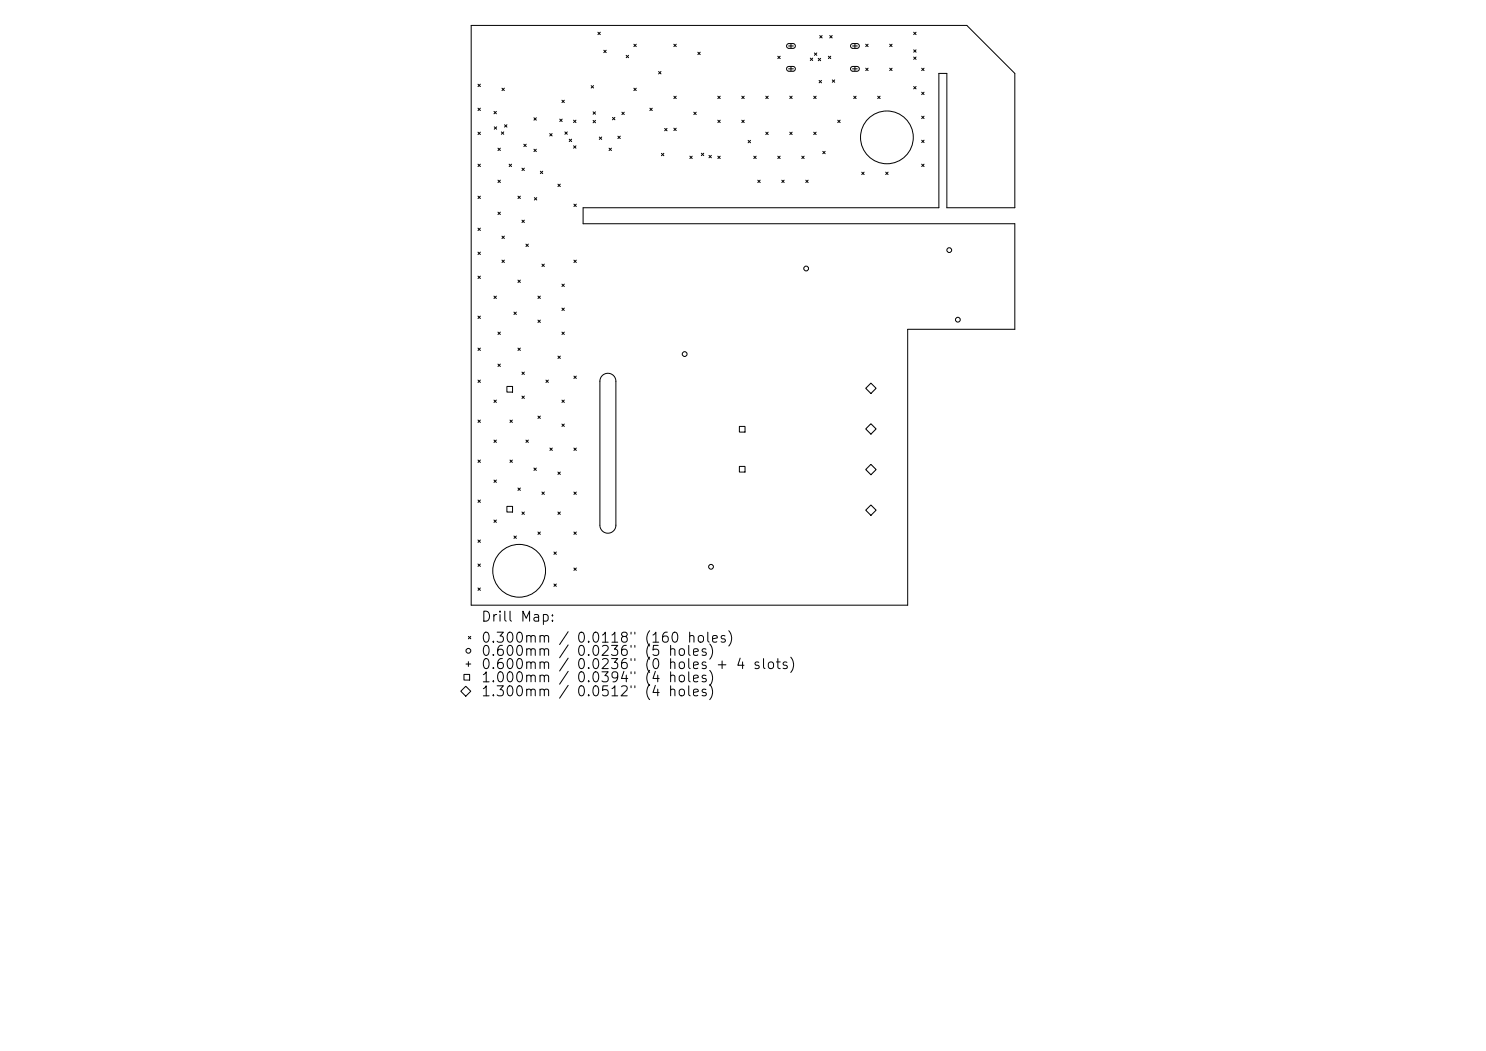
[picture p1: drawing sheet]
<svg xmlns="http://www.w3.org/2000/svg" width="297mm" height="210mm" viewBox="0 0 297 210" stroke-linecap="round" stroke-linejoin="round" font-family="sans-serif">
<defs><g id="words">
<g font-size="2">
<text x="96" y="124.7">Drill Map:</text>
<text x="96" y="128.9">0.300mm / 0.0118&quot; (160 holes)</text>
<text x="96" y="131.6">0.600mm</text>
<text x="115.1" y="131.6">0.0236&quot; (5</text>
<text x="96" y="134.2">0.600mm</text>
<text x="96" y="136.8">1.000mm / 0.0394&quot; (4 holes)</text>
<text x="115.1" y="134.2">0.0236&quot; (0 holes + 4 slots)</text>
<text x="96" y="139.6">1.300mm / 0.0512&quot;</text>
</g>
</g></defs>
<g fill="none" stroke="#000" stroke-width=".2">
<path d="M94.2 5.1h99l9.6 9.6v26.8h-13.6v-26.8h-1.6v26.8h-71.1v3.2h86.3v21.1h-21.4v55.1h-87.2zM95.5 16.8l.5 .5M96 16.8l-.5 .5M100.3 17.6l.5 .5M100.8 17.6l-.5 .5M118.2 17.1l.4 .5M118.6 17.1l-.4 .5M119.5 6.4l.5 .5M120 6.4l-.5 .5M120.7 10l.5 .5M121.2 10l-.5 .5M125.2 11.1l.4 .4"/>
<path d="M125.6 11.1l-.4 .4M126.7 8.8l.5 .5M126.7 17.6l.5 .5M127.2 8.8l-.5 .5M127.2 17.6l-.5 .5M131.6 14.3l.5 .5M132.1 14.3l-.5 .5M134.7 8.8l.5 .5M134.7 19.2l.5 .5M135.2 19.2l-.5 .5M135.2 8.8l-.5 .5M139.5 10.4l.5 .5"/>
<path d="M140 10.4l-.5 .5M143.5 19.2l.4 .5M143.9 19.2l-.4 .5M148.3 19.2l.4 .5M148.7 19.2l-.4 .5M153.1 19.2l.4 .5M153.5 19.2l-.4 .5M155.5 11.2l.4 .5M155.9 11.2l-.4 .5M157.3 8.8l.3-.1h1l.3 .2 .1 .4-.4 .3h-1l-.4-.3zM157.3 13.4l.3-.1h1l.3 .2 .1 .4-.4 .3h-1l-.4-.3zM157.6 9.2h1"/>
<path d="M157.6 13.8h1M157.8 19.2l.5 .5M158.1 8.7v1M158.1 13.3v.9M158.3 19.2l-.5 .5M161.9 11.6l.5 .5M162.4 11.6l-.5 .5M162.6 19.2l.5 .5M162.8 10.6l.4 .5M163.1 19.2l-.5 .5M163.2 10.6l-.4 .5M163.5 11.7l.5 .4"/>
<path d="M163.7 16.1l.5 .4M163.8 7.1l.5 .5M164 11.7l-.5 .4M164.2 16.1l-.5 .4M164.3 7.1l-.5 .5M165.6 11.2l.4 .5M165.8 7.1l.5 .5M166 11.2l-.4 .5M166.3 7.1l-.5 .5M166.4 16l.4 .4M166.8 16l-.4 .4M170.1 8.8l.3-.1h1l.3 .2v.4l-.3 .3h-1.1l-.3-.3z"/>
<path d="M170.1 13.4l.3-.1h1l.3 .2v.4l-.3 .3h-1.1l-.3-.3zM170.4 9.2h1M170.4 13.8h1M170.6 19.2l.5 .5M170.9 8.7v1M170.9 13.3v.9M171.1 19.2l-.5 .5M173 8.8l.5 .5M173 13.6l.5 .5M173.5 8.8l-.5 .5M173.5 13.6l-.5 .5M175.4 19.2l.5 .5"/>
<path d="M175.9 19.2l-.5 .5M177.8 13.6l.5 .5M177.8 8.8l.5 .5M178.3 8.8l-.5 .5M178.3 13.6l-.5 .5M182.6 6.4l.5 .5M182.6 10l.5 .4M182.6 11.4l.5 .5M182.6 17.3l.5 .5M183.1 6.4l-.5 .5M183.1 10l-.5 .4M183.1 11.4l-.5 .5"/>
<path d="M183.1 17.3l-.5 .5M184.2 13.6l.5 .5M184.2 18.4l.5 .5M184.7 13.6l-.5 .5M184.7 18.4l-.5 .5M95.5 21.6l.5 .5M95.5 26.4l.5 .5M95.5 32.8l.5 .5M95.5 39.2l.5 .5M96 21.6l-.5 .5M96 26.4l-.5 .5M96 32.8l-.5 .5"/>
<path d="M96 39.2l-.5 .5M98.7 22.3l.5 .4M98.8 25.3l.5 .5M99.2 22.3l-.5 .4M99.3 25.3l-.5 .5M99.5 29.6l.5 .5M99.5 36l.5 .5M100 29.6l-.5 .5M100 36l-.5 .5M100.2 26.4l.5 .4M100.7 26.4l-.5 .4M100.8 24.9l.5 .5"/>
<path d="M101.3 24.9l-.5 .5M101.8 32.8l.4 .5M102.2 32.8l-.4 .5M103.5 39.2l.5 .5M104 39.2l-.5 .5M104.3 33.6l.5 .5M104.7 28.8l.5 .5M104.8 33.6l-.5 .5M105.2 28.8l-.5 .5M106.7 23.5l.5 .5M106.7 29.8l.5 .5M106.8 39.5l.5 .5"/>
<path d="M107.2 23.5l-.5 .5M107.2 29.8l-.5 .5M107.3 39.5l-.5 .5M108 34.2l.5 .5M108.5 34.2l-.5 .5M109.9 26.7l.5 .5M110.4 26.7l-.5 .5M111.5 36.8l.5 .5M111.9 23.8l.5 .5M112 36.8l-.5 .5M112.3 20l.5 .5M112.4 23.8l-.5 .5"/>
<path d="M112.8 20l-.5 .5M112.9 26.4l.5 .4M113.4 26.4l-.5 .4M113.8 27.8l.4 .5M114.2 27.8l-.4 .5M114.6 24l.5 .5M114.6 29.1l.5 .5M115.1 24l-.5 .5M115.1 29.1l-.5 .5M118.5 24.1l.5 .4M118.5 22.3l.5 .5M119 24.1l-.5 .4"/>
<path d="M119 22.3l-.5 .5M119.8 27.4l.5 .5M120.3 27.4l-.5 .5M121.7 29.6l.5 .5M122.2 29.6l-.5 .5M122.4 23.5l.5 .4M122.9 23.5l-.5 .4M123.5 27.2l.5 .5M124 27.2l-.5 .5M124.3 22.4l.5 .5M124.8 22.4l-.5 .5M129.9 21.6l.5 .5"/>
<path d="M130.4 21.6l-.5 .5M132.2 30.6l.5 .5M132.7 30.6l-.5 .5M132.8 25.7l.5 .4M133.3 25.7l-.5 .4M134.7 25.6l.5 .5M135.2 25.6l-.5 .5M137.9 31.2l.5 .5M138.4 31.2l-.5 .5M138.7 22.4l.5 .5M139.2 22.4l-.5 .5M140.2 30.6l.5 .5"/>
<path d="M140.7 30.6l-.5 .5M141.7 31l.5 .5M142.2 31l-.5 .5M143.5 24l.4 .5M143.5 31.2l.4 .5M143.9 24l-.4 .5M143.9 31.2l-.4 .5M148.3 24l.4 .5M148.7 24l-.4 .5M149.5 28l.5 .5M150 28l-.5 .5M150.7 31.2l.4 .5"/>
<path d="M151.1 31.2l-.4 .5M151.5 36l.4 .5M151.9 36l-.4 .5M153.1 26.4l.4 .5M153.5 26.4l-.4 .5M155.5 31.2l.4 .5M155.9 31.2l-.4 .5M156.3 36l.4 .5M156.7 36l-.4 .5M157.8 26.4l.5 .5M158.3 26.4l-.5 .5M160.2 31.2l.5 .5"/>
<path d="M160.7 31.2l-.5 .5M161 36l.5 .5M161.5 36l-.5 .5M162.6 26.4l.5 .5M163.1 26.4l-.5 .5M164.4 30.2l.5 .5M164.9 30.2l-.5 .5M167.4 24l.5 .5M167.9 24l-.5 .5M172.2 34.4l.5 .5M172.7 34.4l-.5 .5M177 34.4l.5 .5"/>
<path d="M177.5 34.4l-.5 .5M184.2 23.2l.5 .5M184.2 28l.5 .5M184.2 32.8l.5 .5M184.7 23.2l-.5 .5M184.7 28l-.5 .5M184.7 32.8l-.5 .5M95.5 45.6l.5 .5M95.5 50.4l.5 .5M95.5 55.2l.5 .5M96 45.6l-.5 .5M96 50.4l-.5 .5"/>
<path d="M96 55.2l-.5 .5M98.7 59.2l.5 .4M99.2 59.2l-.5 .4M99.5 42.4l.5 .5M100 42.4l-.5 .5M100.3 47.2l.5 .5M100.3 52l.5 .5M100.8 47.2l-.5 .5M100.8 52l-.5 .5M103.5 56l.5 .5M104 56l-.5 .5M104.3 44l.5 .5"/>
<path d="M104.8 44l-.5 .5M105.1 48.8l.5 .5M105.6 48.8l-.5 .5M107.5 59.2l.5 .4M108 59.2l-.5 .4M108.3 52.8l.5 .5M108.8 52.8l-.5 .5M112.3 56.8l.5 .4M112.8 56.8l-.5 .4M114.7 40.8l.5 .5M114.7 52l.5 .5M115.2 52l-.5 .5"/>
<path d="M115.2 40.8l-.5 .5M95.5 63.2l.5 .4M95.5 69.6l.5 .4M95.5 75.9l.5 .5M96 63.2l-.5 .4M96 69.6l-.5 .4M96 75.9l-.5 .5M98.7 79.9l.5 .5M99.2 79.9l-.5 .5M99.5 66.4l.5 .4M99.5 72.7l.5 .5M100 66.4l-.5 .4"/>
<path d="M100 72.7l-.5 .5M101.3 77.2h1.1v1.1h-1.1zM102.7 62.4l.5 .4M103.2 62.4l-.5 .4M103.5 69.6l.5 .4M104 69.6l-.5 .4M104.3 74.3l.5 .5M104.3 79.1l.5 .5M104.8 74.3l-.5 .5M104.8 79.1l-.5 .5M107.5 64l.5 .4M108 64l-.5 .4"/>
<path d="M109.1 75.9l.5 .5M109.6 75.9l-.5 .5M111.5 71.2l.5 .4M112 71.2l-.5 .4M112.3 61.6l.5 .4M112.3 66.4l.5 .4M112.3 79.9l.5 .5M112.8 66.4l-.5 .4M112.8 61.6l-.5 .4M112.8 79.9l-.5 .5M114.7 75.1l.5 .5M115.2 75.1l-.5 .5"/>
<path d="M120.4 75.1a1.6 1.6 0 0 1 1.7-.4 1.6 1.6 0 0 1 1 1.5v28.7a1.6 1.6 0 0 1-1.6 1.6 1.6 1.6 0 0 1-1.6-1.6v-28.7l.1-.7zM95.5 83.9l.5 .5M95.5 91.9l.5 .5M95.5 99.9l.5 .5M96 83.9l-.5 .5M96 91.9l-.5 .5M96 99.9l-.5 .5M98.7 87.9l.5 .5M98.7 95.9l.5 .5M99.2 87.9l-.5 .5M99.2 95.9l-.5 .5M101.9 83.9l.5 .5"/>
<path d="M101.9 91.9l.5 .5M102.4 83.9l-.5 .5M102.4 91.9l-.5 .5M103.5 97.5l.5 .5M104 97.5l-.5 .5M105.1 87.9l.5 .5M105.6 87.9l-.5 .5M106.7 93.5l.5 .5M107.2 93.5l-.5 .5M107.5 83.1l.5 .5M108 83.1l-.5 .5M108.3 98.3l.5 .5"/>
<path d="M108.8 98.3l-.5 .5M109.9 89.5l.5 .5M110.4 89.5l-.5 .5M111.5 94.3l.5 .5M112 94.3l-.5 .5M112.3 84.7l.5 .5M112.8 84.7l-.5 .5M114.7 89.5l.5 .5M114.7 98.3l.5 .5M115.2 98.3l-.5 .5M115.2 89.5l-.5 .5M147.8 85.2h1.1v1.1h-1.1z"/>
<path d="M147.8 93.2h1.1v1.1h-1.1zM95.5 107.9l.5 .5M95.5 112.7l.5 .5M95.5 117.5l.5 .5M96 107.9l-.5 .5M96 112.7l-.5 .5M96 117.5l-.5 .5M98.7 103.9l.5 .5M99.2 103.9l-.5 .5M101.3 101.2h1.1v1.1h-1.1zM102.7 107.1l.5 .5M103.2 107.1l-.5 .5"/>
<path d="M104.3 102.3l.5 .5M104.8 102.3l-.5 .5M107.5 106.3l.5 .5M108 106.3l-.5 .5M110.7 110.3l.5 .5M110.7 116.7l.5 .5M111.2 110.3l-.5 .5M111.2 116.7l-.5 .5M111.5 102.3l.5 .5M112 102.3l-.5 .5M114.7 113.5l.5 .5M114.7 106.3l.5 .5"/>
<path d="M115.2 106.3l-.5 .5M115.2 113.5l-.5 .5M92.7 134.8h1.2v1.1h-1.2zM93.1 137.1l1 1-1 1-1-1zM93.1 132.7h1M93.6 127.2l.5 .4M93.6 132.2v1M94.1 127.2l-.5 .4"/>
<circle cx="177.3" cy="27.4" r="5.3"/>
<circle cx="161.1" cy="53.7" r=".48"/>
<circle cx="189.7" cy="50" r=".48"/>
<circle cx="136.8" cy="70.8" r=".48"/>
<circle cx="191.4" cy="63.9" r=".48"/>
<circle cx="103.8" cy="114.1" r="5.3"/>
<circle cx="142.1" cy="113.3" r=".48"/>
<circle cx="93.6" cy="130" r=".48"/>
</g>
<path d="M173 77.6l1.1-1 1 1-1 1zM173 85.7l1.1-1 1 1-1 1zM173 93.8l1.1-1 1 1-1 1.1zM173 101.9l1.1-1 1 1-1 1.1z" fill="none" stroke="#000" stroke-width=".21"/>
<use href="#words"/>
</svg>
